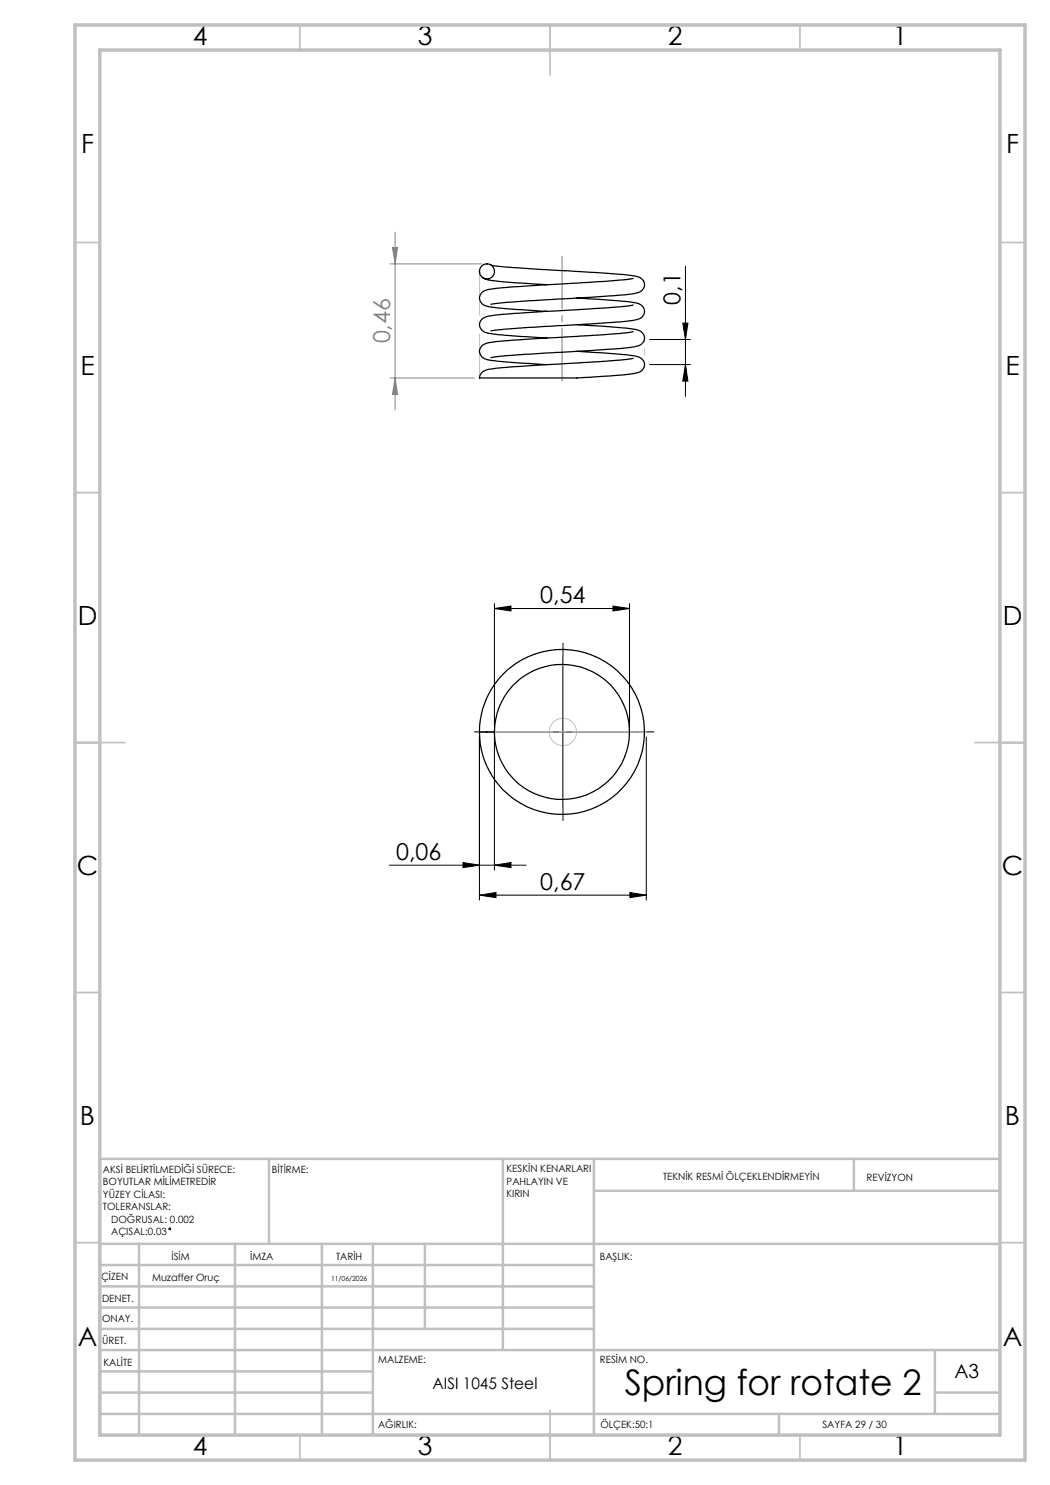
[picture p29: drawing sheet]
<svg xmlns="http://www.w3.org/2000/svg" width="210mm" height="297mm" viewBox="0 0 210 297" stroke-linecap="round" stroke-linejoin="round" font-family="sans-serif">
<defs><g id="words">
<text font-size="7.1" x="124.9" y="279">Spring for rotate 2</text>
<g font-size="5.3">
<text x="38.5" y="8.9">4</text>
<text x="83.5" y="8.9">3</text>
<text x="133.6" y="8.9">2</text>
<text x="178.6" y="8.9">1</text>
<text x="16.2" y="30.7">F</text>
<text x="201.2" y="30.7">F</text>
<text x="16.1" y="74.9">E</text>
<text x="201.1" y="74.9">E</text>
<text x="15.5" y="124.9">D</text>
<text x="200.5" y="124.9">D</text>
<text x="15.4" y="174.9">C</text>
<text x="200.4" y="174.9">C</text>
<text x="16" y="224.9">B</text>
<text x="201" y="224.9">B</text>
<text x="15.5" y="269.2">A</text>
<text x="200.5" y="269.2">A</text>
<text x="38.5" y="290.9">4</text>
<text x="83.5" y="290.9">3</text>
<text x="133.6" y="290.9">2</text>
<text x="178.6" y="290.9">1</text>
</g>
<g font-size="4.7">
<text x="136.1" y="61" transform="rotate(-90 136.1 61)">0,1</text>
<text x="108.1" y="120.7">0,54</text>
<text x="79.2" y="172">0,06</text>
<text x="108.1" y="178">0,67</text>
</g>
<text font-size="4.7" fill="#808080" x="78" y="68.7" transform="rotate(-90 78 68.7)">0,46</text>
<text font-size="3.9" x="190.9" y="275.5">A3</text>
<text font-size="3.2" x="86.5" y="277.9">AISI 1045 Steel</text>
<g font-size="2">
<text x="20.6" y="234.6">AKSİ BELİRTİLMEDİĞİ SÜRECE:</text>
<text x="20.6" y="237.1">BOYUTLAR MİLİMETREDİR</text>
<text x="20.6" y="239.6">YÜZEY CİLASI:</text>
<text x="54.4" y="234.6">BİTİRME:</text>
<text x="101.3" y="234.5">KESKİN KENARLARI</text>
<text x="101.3" y="237">PAHLAYIN VE</text>
<text x="101.3" y="239.5">KIRIN</text>
<text x="132.6" y="236">TEKNİK RESMİ ÖLÇEKLENDİRMEYİN</text>
<text x="173.3" y="236.2">REVİZYON</text>
<text x="20.6" y="242.1">TOLERANSLAR:</text>
<text x="22.2" y="244.6">DOĞRUSAL: 0.002</text>
<text x="22.2" y="247.1">AÇISAL:0.03</text>
<text x="34.3" y="252">İSİM</text>
<text x="50" y="251.9">İMZA</text>
<text x="67.2" y="251.9">TARİH</text>
<text x="120" y="251.9">BAŞLIK:</text>
<text x="20.2" y="256.1">ÇİZEN</text>
<text x="30.4" y="256.1">Muzaffer Oruç</text>
<text x="20.4" y="260.3">DENET.</text>
<text x="20.4" y="264.4">ONAY.</text>
<text x="20.5" y="268.8">ÜRET.</text>
<text x="20.7" y="273.1">KALİTE</text>
<text x="75.6" y="272.5">MALZEME:</text>
<text x="120" y="272.5">RESİM NO.</text>
<text x="75.6" y="285.5">AĞIRLIK:</text>
<text x="120.1" y="285.6">ÖLÇEK:50:1</text>
<text x="164.5" y="285.6">SAYFA 29 / 30</text>
</g>
<text font-size="1.4" x="66.2" y="256.1">11/06/2026</text>
</g></defs>
<g fill="none" stroke="#000" stroke-width=".2">
<path d="M137.1 53.2v26.1M129.9 72.9h8.2M129.9 67.9h8.2M136.6 64.6h1l-.5 3.3zM137.1 72.9l.5 3.3h-1zM98.9 121.7l3.3-.5v1zM98.9 120.7v24.7M98.9 121.7h27M112.6 131.4v30M122.6 121.2l3.3 .5-3.3 .5zM125.9 120.7v24.7M95.9 147.4v32.6"/>
<path d="M97.6 146.4h30M98.9 147.4v26.6M129.3 147.4v32.6M77.9 173h27.3M92.6 172.5l3.3 .5-3.3 .5zM95.9 179l3.3-.5v1zM95.9 179h33.4M98.9 173l3.3-.5v1zM126 178.5l3.3 .5-3.3 .5z"/>
<circle cx="34" cy="245.8" r=".19"/>
</g>
<circle cx="112.6" cy="146.4" r="2.73" fill="none" stroke="#c0c0c0" stroke-width=".2"/>
<path d="M78 52.8h18.4M78.5 49.5h1l-.5 3.3zM79 46.4v35.5M78 75.6h16.9M79 75.6l.5 3.3h-1z" fill="none" stroke="#808080" stroke-width=".2"/>
<path d="M112.6 131.4v-2.8M97.6 146.4h-2.7M127.6 146.4h3.1M112.6 161.4v2.7" fill="none" stroke="#000" stroke-width=".2" stroke-dasharray="15.2 1.3 1.3 1.3"/>
<path d="M112.4 76.2v-24.9" fill="none" stroke="#808080" stroke-width=".2" stroke-dasharray="15.2 1.3 1.3 1.3" stroke-dashoffset="4.7"/>
<path d="M95.9 146.4h33.4" fill="none" stroke="#c0c0c0" stroke-width=".2" stroke-dasharray="15.2 1.3 1.3 1.3" stroke-dashoffset=".5"/>
<path d="M98.9 146.4h27" fill="none" stroke="#c0c0c0" stroke-width=".2" stroke-dasharray="15.2 1.3 1.3 1.3" stroke-dashoffset="3.6"/>
<path d="M128.9 72.9v-5" fill="none" stroke="#c0c0c0" stroke-width=".2" stroke-dasharray="15.2 1.3 1.3 1.3" stroke-dashoffset="14.6"/>
<path d="M95.9 75.6v-21.3" fill="none" stroke="#c0c0c0" stroke-width=".2" stroke-dasharray="15.2 1.3 1.3 1.3" stroke-dashoffset="6.5"/>
<g fill="none" stroke="#c0c0c0" stroke-width=".35">
<path d="M60 5v5M110 5v10M160 5v5M15 48.5h5M200 48.5h5M15 98.5h5M200 98.5h5M15 148.5h10M195 148.5h10M15 198.5h5M200 198.5h5M15 248.5h5"/>
<path d="M200 248.5h5M60 287v5M110 282v10M160 287v5"/>
</g>
<g fill="none" stroke="#c0c0c0" stroke-width=".5">
<path d="M53.8 231.8v17M100.6 231.8v38.2M118.8 231.8v55.2M118.8 238.2h81.2M170.8 231.8v6.4M200 231.8h-180v55.2M20 248.8h180M20 257.3h98.8M20 253h98.8M27.8 248.8v38.2M47 248.8v38.2M64.4 248.8v38.2"/>
<path d="M74.6 248.8v38.2M85 248.8v17M20 265.8h98.8M20 261.5h98.8M20 278.5h54.6M20 274.3h54.6M20 270h180M187 278.5h13M187 270v12.8M20 282.8h180M155.8 282.8v4.2"/>
</g>
<path d="M15 5h190v287h-190zM20 10h180v277h-180z" fill="none" stroke="#c0c0c0" stroke-width=".7"/>
<g fill="#000">
<path d="M137.1 72.9l.5 3.3h-1zM136.6 64.6h1l-.5 3.3z"/>
<path d="M95.9 179l3.3-.5v1zM126 178.5l3.3 .5-3.3 .5zM98.9 121.7l3.3-.5v1zM122.6 121.2l3.3 .5-3.3 .5zM92.6 172.5l3.3 .5-3.3 .5zM98.9 173l3.3-.5v1z"/>
</g>
<path d="M78.5 49.5h1l-.5 3.3zM79 75.6l.5 3.3h-1z" fill="#808080"/>
<g fill="none" stroke="#000" stroke-width=".25">
<path d="M95.9 54.3v.3M96.5 55.5a8.2 8.2 0 0 0 4 .8l8.9 .6M98.2 53.1l4.3 .4 14.6 .9a60.7 60.7 0 0 1 10.6 1 1.65 1.65 0 0 1 1.2 1.8 1.65 1.65 0 0 1-1.8 1.4 247.7 247.7 0 0 1-18.3 1.4l-7.8 .5-2.8 .4M115.4 59.6l1.7 .1a73.8 73.8 0 0 1 10.6 1 1.65 1.65 0 0 1 1.2 1.9 1.65 1.65 0 0 1-1.8 1.4 247.7 247.7 0 0 1-18.3 1.3l-7.8 .5-2.8 .4M126.6 55.7h-.1a200.5 200.5 0 0 1-16.9 1.2l-1.8 .1a79.1 79.1 0 0 0-10.4 1 1.68 1.68 0 0 0-1.5 1.7 1.68 1.68 0 0 0 1.7 1.6 76 76 0 0 0 9.8 .9l2 .1M115.4 64.9l1.7 .1a64.2 64.2 0 0 1 10.6 1.1 1.63 1.63 0 0 1 1.2 1.8 1.63 1.63 0 0 1-1.8 1.4 247.7 247.7 0 0 1-18.3 1.3l-7.8 .6-2.8 .3M115.4 70.3l1.7 .1a64.2 64.2 0 0 1 10.6 1 1.63 1.63 0 0 1 1.2 1.8 1.63 1.63 0 0 1-1.8 1.4 142.4 142.4 0 0 1-22 1h-9.2a2.27 2.27 0 0 1 2.6-1.8l4.3-.5 15.8-.9a50.8 50.8 0 0 0 7.9-.7h.1M126.6 61h-.1a200.5 200.5 0 0 1-16.9 1.3l-1.8 .1a79.1 79.1 0 0 0-10.4 .9 1.68 1.68 0 0 0-1.5 1.7 1.68 1.68 0 0 0 1.7 1.6 106.1 106.1 0 0 0 11.8 1M126.6 66.4h-.1a234.9 234.9 0 0 1-18.7 1.3 79.1 79.1 0 0 0-10.4 .9 1.68 1.68 0 0 0-1.5 1.8 1.68 1.68 0 0 0 1.7 1.6 106.1 106.1 0 0 0 11.8 .9M95.9 146.4h3"/>
<circle cx="97.4" cy="54.3" r="1.5"/>
<circle cx="112.4" cy="146.4" r="16.5"/>
<circle cx="112.4" cy="146.4" r="13.5"/>
</g>
<use href="#words"/>
</svg>
